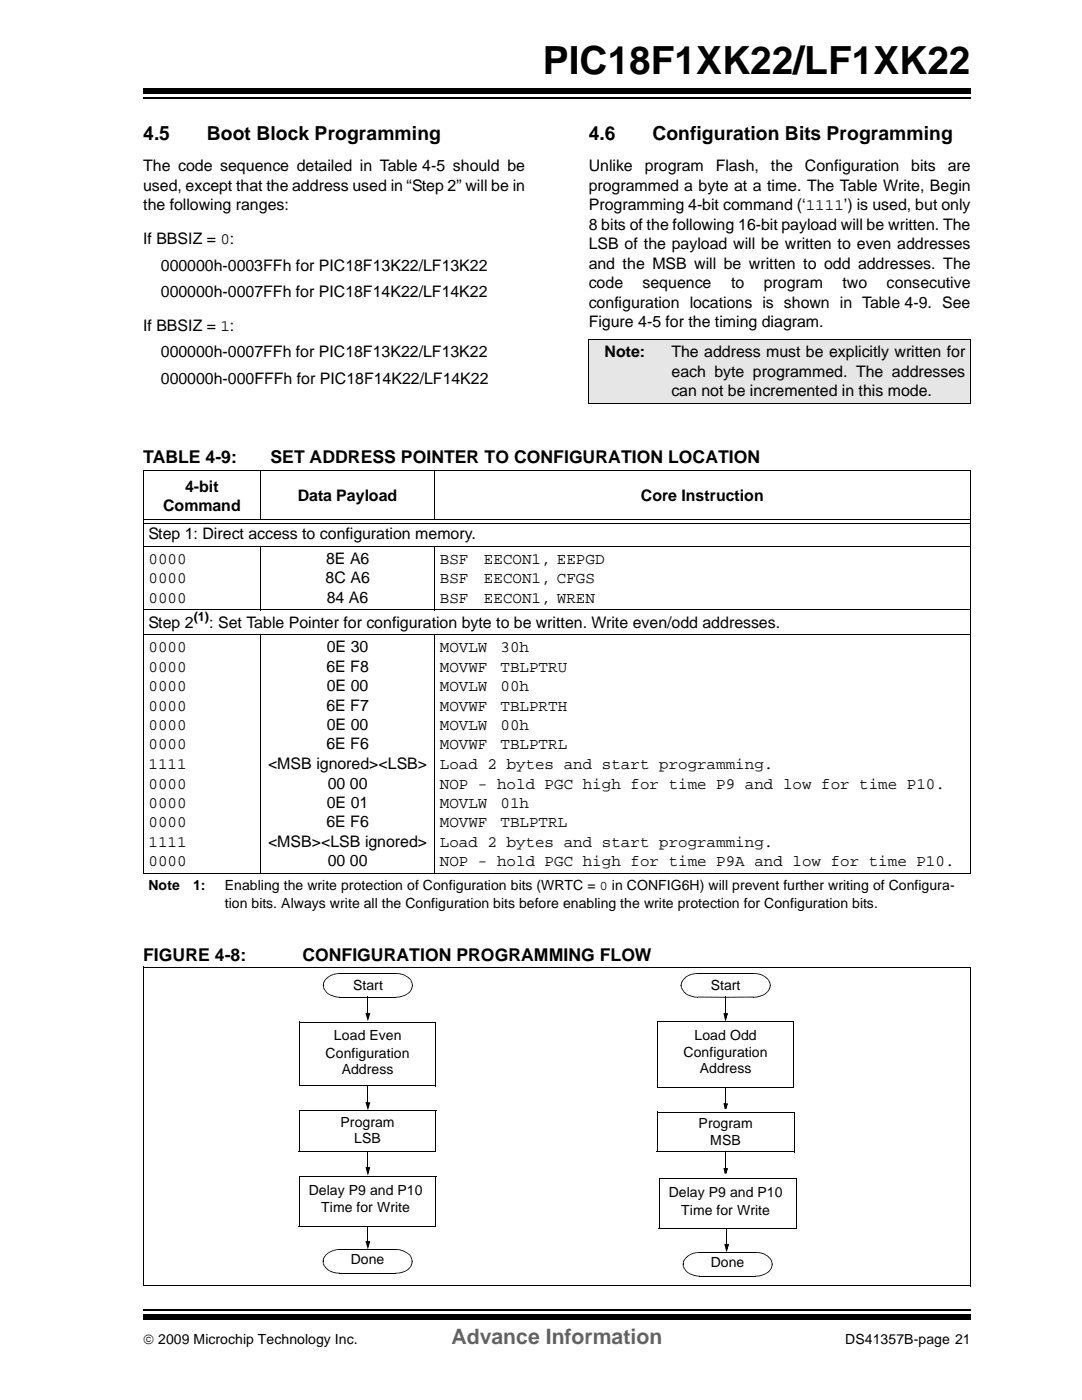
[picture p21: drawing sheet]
<svg xmlns="http://www.w3.org/2000/svg" width="216mm" height="279mm" viewBox="0 0 216 279" stroke-linecap="round" stroke-linejoin="round" font-family="sans-serif">
<defs><g id="words">
<text font-size="7.7" x="108.3" y="14.7">PIC18F1XK22/LF1XK22</text>
<text font-size="4.2" fill="#656565" x="90.1" y="268.2">Advance Information</text>
<g font-size="3.9">
<text x="28.6" y="28">4.5</text>
<text x="41.3" y="28">Boot Block Programming</text>
<text x="117.5" y="28">4.6</text>
<text x="130.2" y="28">Configuration Bits Programming</text>
</g>
<g font-size="3.5">
<text x="28.6" y="92.3">TABLE 4-9:</text>
<text x="54" y="92.3">SET ADDRESS POINTER TO CONFIGURATION LOCATION</text>
<text x="28.6" y="191.8">FIGURE 4-8:</text>
<text x="60.3" y="191.8">CONFIGURATION PROGRAMMING FLOW</text>
</g>
<g font-size="3.2">
<text x="28.6" y="34.2">The code sequence detailed in Table 4-5 should be</text>
<text x="117.5" y="34.2">Unlike</text>
<text x="128.6" y="34.2">program</text>
<text x="142.8" y="34.2">Flash,</text>
<text x="153.8" y="34.2">the</text>
<text x="160.6" y="34.2">Configuration</text>
<text x="181.8" y="34.2">bits</text>
<text x="189.1" y="34.2">are</text>
<text x="28.6" y="38.1">used, except that the address used in “Step 2” will be in</text>
<text x="117.5" y="38.1">programmed a byte at a time. The Table Write, Begin</text>
<text x="28.6" y="42">the following ranges:</text>
<text x="117.5" y="42">Programming 4-bit command (‘1111’) is used, but only</text>
<text x="117.5" y="45.9">8 bits of the following 16-bit payload will be written. The</text>
<text x="28.6" y="48.7">If BBSIZ = 0:</text>
<text x="32.1" y="54">000000h-0003FFh for PIC18F13K22/LF13K22</text>
<text x="117.5" y="49.8">LSB of the payload will be written to even addresses</text>
<text x="117.5" y="53.7">and the MSB will be written to odd addresses. The</text>
<text x="32.1" y="59.3">000000h-0007FFh for PIC18F14K22/LF14K22</text>
<text x="117.5" y="57.5">code</text>
<text x="128.2" y="57.5">sequence</text>
<text x="145.9" y="57.5">to</text>
<text x="152.4" y="57.5">program</text>
<text x="168.1" y="57.5">two</text>
<text x="176.9" y="57.5">consecutive</text>
<text x="28.6" y="66">If BBSIZ = 1:</text>
<text x="117.5" y="61.4">configuration locations is shown in Table 4-9. See</text>
<text x="117.5" y="65.3">Figure 4-5 for the timing diagram.</text>
<text x="32.1" y="71.3">000000h-0007FFh for PIC18F13K22/LF13K22</text>
<text x="120.6" y="71.3">Note:</text>
<text x="134" y="71.3">The address must be explicitly written for</text>
<text x="32.1" y="76.6">000000h-000FFFh for PIC18F14K22/LF14K22</text>
<text x="134" y="75.2">each byte programmed. The addresses</text>
<text x="134" y="79.1">can not be incremented in this mode.</text>
<text x="32.6" y="102">Command</text>
<text x="37" y="98.1">4-bit</text>
<text x="59.4" y="100">Data Payload</text>
<text x="127.9" y="100">Core Instruction</text>
<text x="29.6" y="107.6">Step 1: Direct access to configuration memory.</text>
<text x="29.6" y="112.5">0000</text>
<text x="65.1" y="112.5">8E A6</text>
<text x="87.8" y="112.5">BSF</text>
<text x="96.6" y="112.5">EECON1, EEPGD</text>
<text x="29.6" y="116.4">0000</text>
<text x="65" y="116.4">8C A6</text>
<text x="87.8" y="116.4">BSF</text>
<text x="96.6" y="116.4">EECON1, CFGS</text>
<text x="29.6" y="125.2">Step 2</text>
<text x="29.6" y="120.3">0000</text>
<text x="41.7" y="125.2">: Set Table Pointer for configuration byte to be written. Write even/odd addresses.</text>
<text x="65.2" y="120.3">84 A6</text>
<text x="87.8" y="120.3">BSF</text>
<text x="96.6" y="120.3">EECON1, WREN</text>
<text x="29.6" y="130.2">0000</text>
<text x="65.2" y="130.2">0E 30</text>
<text x="87.8" y="130.2">MOVLW</text>
<text x="99.9" y="130.2">30h</text>
<text x="29.6" y="134.1">0000</text>
<text x="29.6" y="137.9">0000</text>
<text x="65.2" y="134.1">6E F8</text>
<text x="65.2" y="137.9">0E 00</text>
<text x="87.8" y="134.1">MOVWF</text>
<text x="87.8" y="137.9">MOVLW</text>
<text x="99.9" y="134.1">TBLPTRU</text>
<text x="99.9" y="137.9">00h</text>
<text x="29.6" y="141.8">0000</text>
<text x="65.2" y="141.8">6E F7</text>
<text x="87.8" y="141.8">MOVWF</text>
<text x="99.9" y="141.8">TBLPRTH</text>
<text x="29.6" y="145.7">0000</text>
<text x="29.6" y="149.6">0000</text>
<text x="65.2" y="149.6">6E F6</text>
<text x="65.2" y="145.7">0E 00</text>
<text x="87.8" y="145.7">MOVLW</text>
<text x="87.8" y="149.6">MOVWF</text>
<text x="99.9" y="145.7">00h</text>
<text x="99.9" y="149.6">TBLPTRL</text>
<text x="29.6" y="153.5">1111</text>
<text x="53.5" y="153.5">&lt;MSB ignored&gt;&lt;LSB&gt;</text>
<text x="87.8" y="153.5">Load 2 bytes and start programming.</text>
<text x="29.6" y="157.4">0000</text>
<text x="29.6" y="161.2">0000</text>
<text x="65.2" y="161.2">0E 01</text>
<text x="65.4" y="157.4">00 00</text>
<text x="87.8" y="157.4">NOP - hold PGC high for time P9 and low for time P10.</text>
<text x="87.8" y="161.2">MOVLW</text>
<text x="99.9" y="161.2">01h</text>
<text x="29.6" y="165.1">0000</text>
<text x="65.2" y="165.1">6E F6</text>
<text x="87.8" y="165.1">MOVWF</text>
<text x="99.9" y="165.1">TBLPTRL</text>
<text x="29.6" y="169">1111</text>
<text x="29.6" y="172.9">0000</text>
<text x="53.5" y="169">&lt;MSB&gt;&lt;LSB ignored&gt;</text>
<text x="65.4" y="172.9">00 00</text>
<text x="87.8" y="169">Load 2 bytes and start programming.</text>
<text x="87.8" y="172.9">NOP - hold PGC high for time P9A and low for time P10.</text>
</g>
<g font-size="2.8">
<text x="29.6" y="177.6">Note</text>
<text x="38.5" y="177.6">1:</text>
<text x="44.9" y="177.6">Enabling the write protection of Configuration bits (WRTC = 0 in CONFIG6H) will prevent further writing of Configura-</text>
<text x="44.9" y="181.1">tion bits. Always write all the Configuration bits before enabling the write protection for Configuration bits.</text>
<text x="70.4" y="197.6">Start</text>
<text x="141.8" y="197.6">Start</text>
<text x="66.6" y="207.5">Load Even</text>
<text x="138.6" y="207.5">Load Odd</text>
<text x="65" y="211.1">Configuration</text>
<text x="68.2" y="214.3">Address</text>
<text x="136.4" y="211">Configuration</text>
<text x="139.6" y="214.2">Address</text>
<text x="67.9" y="224.9">Program</text>
<text x="139.4" y="225.1">Program</text>
<text x="70.7" y="228">LSB</text>
<text x="141.7" y="228.5">MSB</text>
<text x="61.6" y="238.4">Delay P9 and P10</text>
<text x="133.4" y="238.9">Delay P9 and P10</text>
<text x="64.1" y="241.9">Time for Write</text>
<text x="135.9" y="242.4">Time for Write</text>
<text x="70" y="252.3">Done</text>
<text x="141.8" y="252.9">Done</text>
<text x="28.6" y="268.2">© 2009 Microchip Technology Inc.</text>
<text x="168.7" y="268.2">DS41357B-page 21</text>
</g>
<text font-size="2.5" x="38.7" y="124">(1)</text>
</g></defs>
<path d="M28.6 261.4h165.1" fill="none" stroke="#000" stroke-width=".34"/>
<path d="M28.6 262.4h165.1v1.1h-165.1z" fill="#000"/>
<path d="M28.6 17.3h165.1v5.4h-165.1z" fill="#fff"/>
<path d="M28.6 19.6h165.1" fill="none" stroke="#000" stroke-width=".34"/>
<path d="M28.6 17.7h165.1v1.1h-165.1z" fill="#000"/>
<path d="M117.5 67.7h76.2v12.7h-76.2z" fill="#e6e6e6"/>
<g fill="none" stroke="#000" stroke-width=".2">
<path d="M117.4 67.7h76.4M117.5 67.8v12.6M193.7 67.8v12.6M28.5 93.9h165.2M28.6 94v80.2M52 93.8v9.8M86.7 93.8v9.8M117.4 80.4h76.4M193.6 94v80.2M28.5 109h165.2M28.7 103.6h164.8M28.7 104.5h164.8"/>
<path d="M52 108.9v12.9M86.7 108.9v12.9M28.5 121.7h165.2M28.5 126.7h165.2M52 126.6v47.8M86.7 126.6v47.8M28.5 174.3h165.2"/>
</g>
<path d="M59.9 204h27v12.7h-27z" fill="#fff"/>
<path d="M73.4 198.9v3.4M59.8 216.7h27.1M59.9 203.9v12.8M59.9 204h27.1M86.9 204v12.8" fill="none" stroke="#000" stroke-width=".2"/>
<path d="M73.3 198.9h.2zM73.2 202.2h.2v.3h-.2zM72.9 202.2l.4 .1 .3 .9-.4 .1 .3-1 .3 .1-.4 .1v-.3h.5l-.5 1.6z" fill="#000"/>
<path d="M73.2 202.4h.5l-.3 .8z" fill="#000"/>
<path d="M59.7 221.6h27.3v8.1h-27.3z" fill="#fff"/>
<path d="M67.8 194.3h11.2M67.8 199h11.2M73.4 216.6v3.4M59.6 229.7h27.4M59.7 221.5v8.2M59.7 221.6h27.4M73.4 229.6v3.4M87 221.6v8.2" fill="none" stroke="#000" stroke-width=".2"/>
<g fill="#000">
<path d="M64.4 196.7l.2 .1zM65 195.3l1-.7 .5-.2 .1 .1-1.4 .9-.6 .8v.5h-.2l.1-.6zM64.4 196.5l.2 .1zM64.4 196.6h.2v.5h-.1zM64.5 197.1l.1-.1 .3 .5-.2 .1zM66.5 194.4l.7-.2v.2l-.6 .1zM67.2 194.2h.7v.2h-.7zM67.9 194.2v.2zM67.9 198.9v.2zM64.7 197.6l.2-.1 .2 .4 .9 .7 1.9 .3v.2a3.7 3.7 0 0 1-3.2-1.5zM78.9 194.2l.1 .2zM78.9 198.9l.1 .2z"/>
<path d="M79 194.2a3.7 3.7 0 0 1 3.1 1.5l-.1 .1-.3-.4-.9-.7-1.8-.3zM79 198.9h.6v.2h-.6zM79.6 198.9l.7-.2v.2l-.6 .2zM82 195.8l.1-.1 .2 .5h-.2zM82.1 196.2h.2l.1 .5h-.2zM82.2 196.7l.2 .1zM82.2 196.5l.2 .2zM82.2 196.6l.2 .1a2.48 2.48 0 0 1-2.1 2.2v-.2l.5-.1 .9-.7 .3-.4zM72.9 220l.4 .1 .3 .9h-.4l.3-.9 .3 .1-.4 .1v-.3h.5l-.5 1.6zM73.2 220h.2v.3h-.2zM73.2 232.9h.2v.4h-.2zM72.9 232.9l.4 .2 .3 .8-.4 .1 .3-.9h.3l-.4 .2v-.4h.5l-.5 1.7z"/>
</g>
<path d="M73.2 220.1h.5l-.3 .9zM73.2 233.1h.5l-.3 .9z" fill="#000"/>
<path d="M131.1 222h27.4v7.9h-27.4z" fill="#fff"/>
<path d="M131.1 229.9h27.4M131.1 222h27.4M131.1 221.9v8M144.8 229.8v3.4M158.5 222v8" fill="none" stroke="#000" stroke-width=".2"/>
<path d="M144.6 233.1h.2v.3h-.2zM144.4 233.1l.3 .1 .2 .9h-.3l.3-.9 .3 .1-.4 .1v-.3h.4l-.3 1.1h-.3z" fill="#000"/>
<path d="M144.6 233.3h.4l-.2 .9z" fill="#000"/>
<path d="M59.7 234.8h27.3v9.9h-27.3z" fill="#fff"/>
<path d="M59.7 234.7v10M59.7 234.8h27.4M87 234.8v10M59.6 244.7h27.4" fill="none" stroke="#000" stroke-width=".2"/>
<path d="M131.3 203.9h27v13.1h-27z" fill="#fff"/>
<path d="M139.1 194.3h11.4M144.8 198.9v3.4M131.2 217h27.1M131.3 203.9h27.1M131.3 203.8v13.2M144.8 216.9v3.4M158.3 203.9v13.2M67.7 249.4h11.3M67.7 254.1h11.3M73.4 244.7v3" fill="none" stroke="#000" stroke-width=".2"/>
<g fill="#000">
<path d="M135.8 196.7l.2 .1zM136.4 195.3l1-.7 .6-.2v.1l-1.1 .5-.3 .4-.5 .8-.1 .5h-.2l.3-1zM135.8 196.6l.2-.1zM135.8 196.7l.2-.1 .1 .5h-.2zM135.9 197.1l.2-.1 .2 .5-.2 .1zM138 194.4l.6-.2v.2l-.6 .1zM138.6 194.2h.6v.2h-.6zM139.1 198.9l.1 .2zM139.2 194.2l.1 .2zM139.2 198.9l.1 .2zM136.1 197.6l.2-.1 .6 .8 .5 .3 1.8 .3v.2a3.6 3.6 0 0 1-3.1-1.5zM150.3 194.2l.1 .2z"/>
<path d="M150.3 198.9l.1 .2zM150.4 194.2a3.4 3.4 0 0 1 3.1 1.5l-.2 .1-.2-.4-.9-.7-1.8-.3zM150.4 198.9l.1 .2zM150.4 198.9h.6v.2h-.6zM151 198.9l.6-.2 .1 .2-.6 .2zM153.3 195.8l.2-.1 .2 .5h-.2zM153.5 196.2h.2l.1 .5h-.2zM153.6 196.7l.2 .1zM153.6 196.5l.2 .2zM153.6 196.6l.2 .1a2.6 2.6 0 0 1-2.1 2.2l-.1-.2 .6-.1 .9-.7 .3-.4zM144.6 202.2h.2v.3h-.2zM144.4 202.2l.3 .1 .2 .9-.3 .1 .3-1 .3 .1-.4 .1v-.3h.5l-.5 1.7z"/>
<path d="M144.6 220.2h.2v.3h-.2zM144.4 220.2l.3 .1 .2 .9h-.3l.3-.9 .3 .1-.4 .1v-.3h.4l-.3 1.1h-.3zM64.4 251.8l.2 .1zM65 250.4l1.5-.9v.2l-1.4 .8-.5 .8v.5h-.2v-.5zM64.4 251.6l.2 .1zM64.4 251.7h.2v.5h-.2zM64.4 252.2h.2l.2 .4-.2 .1zM66.5 249.5l.6-.2 .1 .2-.7 .2zM67.1 249.3h.7v.1l-.7 .1zM67.8 249.3l.1 .1zM67.8 254l.1 .2zM64.6 252.7l.2-.1 .7 .8 .5 .3 1.8 .3v.2a3.5 3.5 0 0 1-3.2-1.5z"/>
<path d="M73.2 247.7h.2v.3h-.2zM72.9 247.7l.4 .1 .3 .9-.4 .1 .3-1 .3 .1-.4 .1v-.3h.5l-.5 1.7zM78.8 249.3l.1 .1zM78.8 254l.1 .2zM78.9 249.3a3.9 3.9 0 0 1 3.2 1.5l-.2 .1-.2-.4-.9-.6-1.2-.4-.7-.1zM78.9 254h.7v.1l-.7 .1zM79.6 254l.6-.2 .1 .2-.7 .1zM81.9 250.9l.2-.1 .2 .5h-.2zM82.1 251.3h.2v.5h-.1zM82.2 251.8l.1 .1zM82.2 251.6l.1 .1zM82.2 251.7h.1a2.49 2.49 0 0 1-2 2.3l-.1-.2 1-.4 .5-.4 .3-.4z"/>
</g>
<path d="M144.6 202.4h.4l-.2 .8zM144.6 220.4h.4l-.2 .8zM73.2 247.8h.5l-.3 .9z" fill="#000"/>
<path d="M150.4 199h-11.2" fill="none" stroke="#000" stroke-width=".21"/>
<path d="M131.5 235.3h27.3v9.9h-27.3z" fill="#fff"/>
<path d="M28.7 193.1h165M28.7 193v63.6M193.6 193.1v63.6M131.5 235.3h27.4M131.5 235.2v10M158.8 235.3v10M28.6 256.6h165M131.4 245.2h27.4M139.6 250h11.2M139.6 254.7h11.2M145 245.4v2.9" fill="none" stroke="#000" stroke-width=".2"/>
<g fill="#000">
<path d="M136.2 252.4h.2zM136.8 251l1-.8 .5-.2 .1 .2-1.5 .9-.5 .8v.5h-.2l.1-.6zM136.2 252.2l.2 .1zM136.2 252.3h.2v.4h-.1zM136.3 252.7h.1l.3 .5-.2 .1zM138.3 250l.7-.1v.2l-.6 .1zM139 249.9h.7v.1l-.7 .1zM139.7 249.9v.1zM139.7 254.6v.2zM136.5 253.3l.2-.1 .2 .4 .9 .6 1.9 .4v.2a3.7 3.7 0 0 1-3.2-1.5zM144.7 248.3h.3v.3h-.3zM144.9 245.3l.2 .1z"/>
<path d="M144.5 248.3l.4 .1 .3 .9-.4 .1 .3-1 .3 .1-.4 .1v-.3h.5l-.5 1.7zM150.7 249.9v.1zM150.7 254.6v.2zM150.7 249.9a3.7 3.7 0 0 1 3.2 1.5l-.1 .1-1.2-1.1-1.9-.4zM150.7 254.6h.7v.1l-.7 .1zM151.4 254.6l.7-.2v.2l-.6 .1zM153.8 251.4h.1l.2 .5h-.2zM153.9 251.9h.2l.1 .5h-.2zM154 252.4h.2zM154 252.2l.2 .1zM154 252.3h.2a2.52 2.52 0 0 1-2.1 2.3v-.2l.5-.2 .9-.6 .3-.4z"/>
</g>
<path d="M144.7 248.4h.5l-.2 .9z" fill="#000"/>
<use href="#words"/>
</svg>
